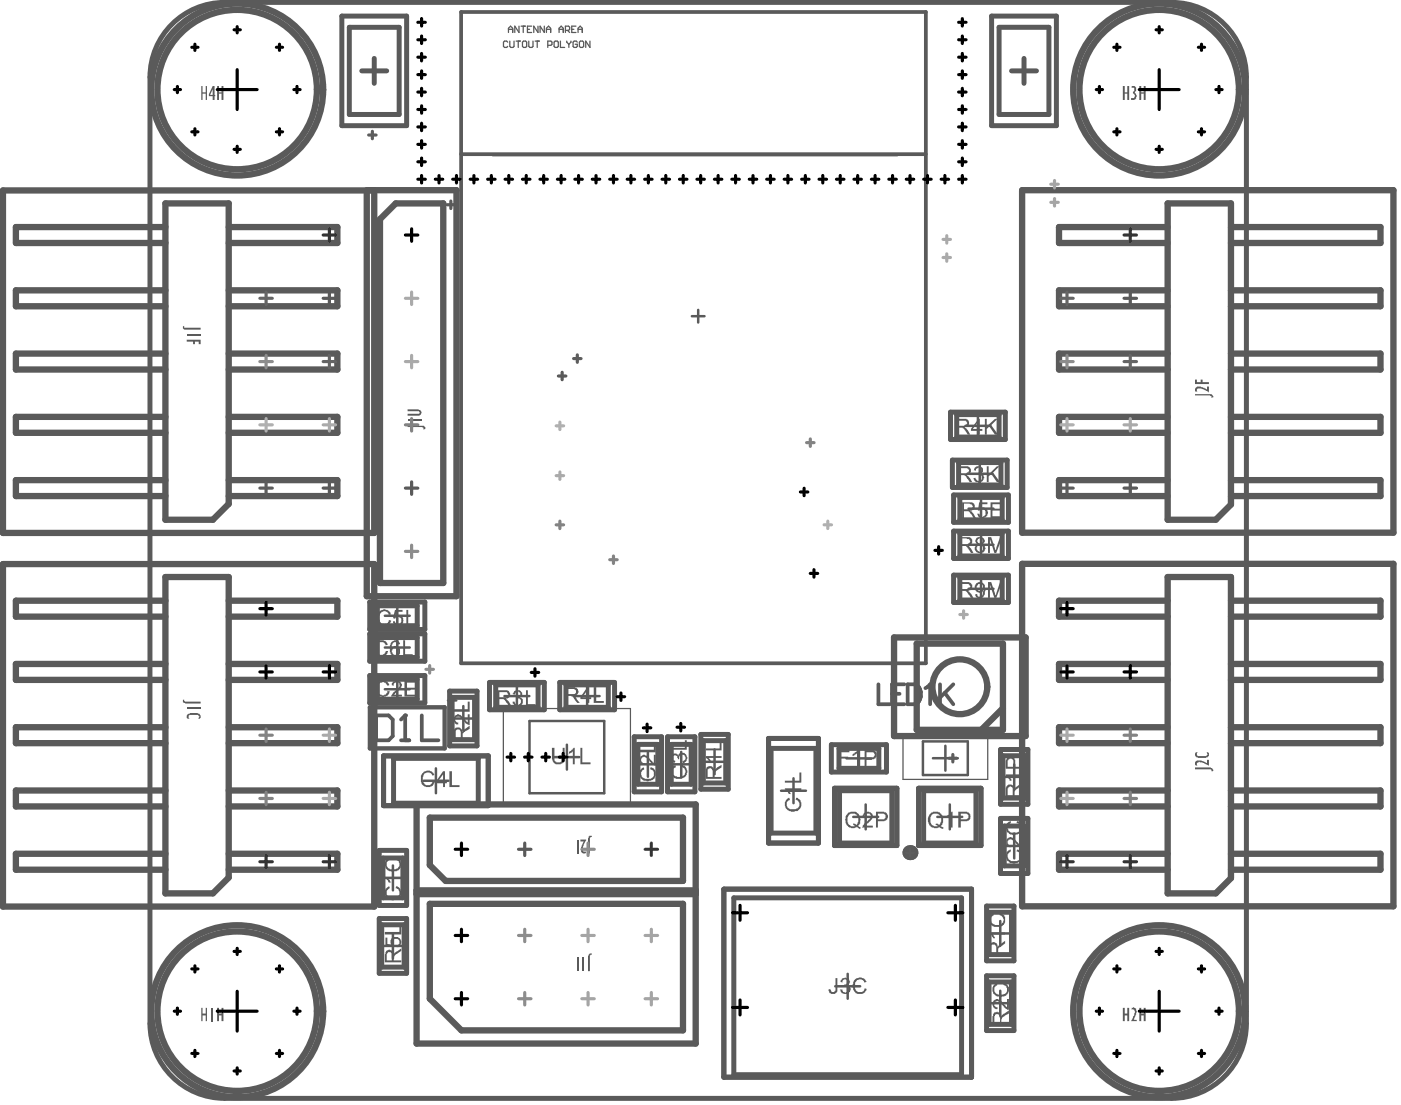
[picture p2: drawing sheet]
<svg xmlns="http://www.w3.org/2000/svg" width="93mm" height="74mm" viewBox="0 0 93 74" stroke-linecap="round" stroke-linejoin="round" font-family="sans-serif">
<g fill="none" stroke="#5a5a5a" stroke-width=".17">
<path d="M46.2 21.1h.8M46.6 20.7v.8M64.4 28.4h1.7M64.5 31.6h1.7M64.6 36.3h1.7M64.6 39.3h1.7M64.6 33.9h1.7M65.3 27.6v1.6M65.4 30.8v1.6M65.5 33.1v1.7M65.5 35.5v1.7M65.5 38.5v1.6"/>
<path d="M25.4 58.6h1.7M25.7 41.1h1.6M25.7 43.2h1.6M25.7 46h1.6M26.2 57.7v1.7M26.5 40.3v1.6M26.5 42.4v1.6M26.5 45.2v1.6M28.3 52.1h1.6M29.1 51.3v1.6M29.9 46.7h.5M30.1 47.9h1.6"/>
<path d="M30.2 46.5v.5M30.9 47.1v1.7M33.7 46.4h1.6M34.5 45.6v1.7M37 50.5h1.7M37.8 49.7v1.6M38.3 46.4h1.7M39.2 45.6v1.7M42.4 51h1.7M43.2 50.2v1.6M44.6 51h1.7M45.5 50.2v1.6"/>
<path d="M46.8 50.8h1.7M47.7 50v1.7M52.1 52.8h1.7M52.9 51.9v1.7M56.5 50.6h1.6M56.9 54.5h1.7M57.3 49.8v1.6M57.8 53.7v1.6M61.6 49.5h3v2.2h-3zM62.3 50.6h1.6M62.5 54.5h1.7M63.1 49.8v1.6"/>
<path d="M63.4 53.7v1.6M66.8 51.8h1.7M66.8 56.4h1.7M67.7 51v1.7M67.7 55.6v1.7M25.4 63.1h1.7M26.2 62.3v1.6M55.7 65.8h1.7M56.6 65v1.6M65.9 66.9h1.7M65.9 62.3h1.7M66.7 61.5v1.6"/>
<path d="M66.7 66.1v1.7"/>
</g>
<path d="M11.2 1.9a5 5 0 0 1 3.8-1.7h63.2a5 5 0 0 1 5 4.9v63.2a5 5 0 0 1-5 5h-63.2a5 5 0 0 1-5-5v-63.2a5 5 0 0 1 1.2-3.2zM22.8 1.1h4.3v7.3h-4.3zM24.1 4.7h1.7M25 3.9v1.7M66.2 1.1h4.3v7.3h-4.3zM67.5 4.7h1.7M68.3 3.9v1.7" fill="none" stroke="#5a5a5a" stroke-width=".33"/>
<g fill="none" stroke="#5a5a5a" stroke-width=".42">
<path d="M.2 12.7h24.8v22.9h-24.8zM24.5 12.7h6v27.1h-6zM68.2 12.7h24.8v22.8h-24.8zM.2 37.6h24.8v22.9h-24.8zM68.2 37.6h24.8v22.9h-24.8zM27.8 53.7h18.6v15.9h-18.6zM27.8 59.7h18.6M27.8 59.4h18.6"/>
<circle cx="15.8" cy="6" r="5.3"/>
<circle cx="15.8" cy="6" r="5.7"/>
<circle cx="77.4" cy="6" r="5.3"/>
<circle cx="77.4" cy="6" r="5.7"/>
<circle cx="15.8" cy="67.5" r="5.3"/>
<circle cx="15.8" cy="67.5" r="5.7"/>
<circle cx="77.4" cy="67.5" r="5.3"/>
<circle cx="77.4" cy="67.5" r="5.7"/>
</g>
<g fill="none" stroke="#5a5a5a" stroke-width=".08">
<path d="M32.9 10.4h27M33.9 2.8l-.1-.1-.2 .1v.3l.1 .1 .2-.1M33.9 2.2v-.3l.2-.2 .1 .2v.3M33.9 2h.3M34 2.7l.1 .5 .2-.1v-.4M34.4 2.7h.3M34.6 2.7v.5M34.6 1.7v.5l-.2-.5v.5M34.8 1.7h.3M34.9 1.7v.5M34.9 2.7l.2 .1v.4l-.2-.1zM35.2 2h.1"/>
<path d="M35.3 2.7l.1 .5 .2-.1v-.4M35.5 1.7h-.3v.5h.3M35.7 2.7h.3M35.8 2.7v.5M35.9 1.7v.5l-.3-.5v.5M36.3 1.7v.5l-.3-.5v.5M36.5 2h.2M36.5 2.2v-.3l.1-.2 .1 .2v.3M36.6 3h.2v-.2l-.2-.1v.5M37 2.8v-.1l.3 .1-.1 .4-.2-.1zM37.3 2.2v-.3l.1-.2 .2 .2v.3M37.3 2h.3"/>
<path d="M37.4 2.7v.5h.3M37.7 2h.2l.1-.2-.3-.1v.5M37.8 2.7l.2 .3M37.9 2l.1 .2M38 3v.2M38.1 2.7l-.1 .3M38.2 2h.1M38.4 1.7h-.2v.5h.2M38.5 2.8v-.1l-.3 .1 .1 .4 .2-.1v-.1h-.1M38.6 2h.3M38.6 2.2v-.3l.1-.2 .2 .2v.3M38.7 2.8v-.1l.2 .1v.4l-.2-.1z"/>
<path d="M39.4 2.7v.5l-.3-.5v.5M33.6 47.3h8.5v6.5h-8.5zM60.3 49.2h5.6v2.8h-5.6z"/>
</g>
<path d="M30.8 10.3h31M30.8 .8h31v43.5h-31zM25.1 47.7h.8l.3 .3v1.1l-.3 .3h-.8zM26.8 49.4h.5M27 47.7h.1M27 47.7v1.7M27 47.7l-.2 .3M28.1 47.7v1.7h1.2" fill="none" stroke="#5a5a5a" stroke-width=".25"/>
<path d="M24.7 47.2h5v2.7h-5z" fill="none" stroke="#5a5a5a" stroke-width=".29"/>
<circle cx="60.7" cy="56.9" r=".5" fill="#5a5a5a"/>
<g fill="none" stroke="#5a5a5a" stroke-width=".42">
<path d="M11 13.6h4.3v20l-1.1 1.1h-3.2zM11 19.4h-9.9v1h9.9M11 15.2h-9.9v1h9.9M15.3 15.2h7.2v1h-7.2M15.3 19.4h7.2v1h-7.2M25.4 14.6l1-1h3.2v25.3h-4.2zM77.9 13.6h4.2v20.1l-1 1h-3.2zM77.9 15.2h-7.2v1h7.2M77.9 19.4h-7.2v1h7.2M82.1 15.2h10v1h-10M82.1 19.4h10v1h-10M11 38.5h4.3v20.1l-1.1 1h-3.2z"/>
<path d="M11 32h-9.9v1.1h9.9M11 27.8h-9.9v1.1h9.9M11 23.6h-9.9v1.1h9.9M15.3 23.6h7.2v1.1h-7.2M15.3 27.8h7.2v1.1h-7.2M15.3 32h7.2v1.1h-7.2M77.9 38.5h4.2v20.1l-1 1h-3.2zM77.9 23.6h-7.2v1.1h7.2M77.9 27.8h-7.2v1.1h7.2M77.9 32h-7.2v1.1h7.2M82.1 23.6h10v1.1h-10M82.1 27.8h10v1.1h-10"/>
<path d="M82.1 32h10v1.1h-10M11 48.5h-9.9v1.1h9.9M11 40.1h-9.9v1h9.9M11 44.3h-9.9v1.1h9.9M11 57h-9.9v1h9.9M11 52.7h-9.9v1.1h9.9M15.3 48.5h7.2v1.1h-7.2M15.3 40.1h7.2v1h-7.2M15.3 44.3h7.2v1.1h-7.2M15.3 57h7.2v1h-7.2M15.3 52.7h7.2v1.1h-7.2M28.7 54.6h16.9v4.2h-15.9l-1-1.1z"/>
<path d="M61.2 42.9h5.7v5.8h-5.7zM66.9 47.3l-1.4 1.4M77.9 48.5h-7.2v1.1h7.2M77.9 40.1h-7.2v1h7.2M77.9 44.3h-7.2v1.1h7.2M77.9 57h-7.2v1h7.2M77.9 52.7h-7.2v1.1h7.2M82.1 40.1h10v1h-10M82.1 44.3h10v1.1h-10M82.1 48.5h10v1.1h-10M82.1 52.7h10v1.1h-10M82.1 57h10v1h-10"/>
<path d="M28.7 60.3h16.9v8.5h-14.8l-2.1-2.2z"/>
</g>
<g fill="#5a5a5a">
<path d="M79.7 51.2h1.1l.2 .2-.2 .1v-.2h-1.1z"/>
<path d="M79.8 50.8a.71 .71 0 0 1 .7 .1v-.2h.2v.4l-.2-.1a.65 .65 0 0 0-.6-.1v.2h-.1z"/>
<path d="M79.8 50.2h.1v.2h.6a.13 .13 0 0 0 .1-.1 .13 .13 0 0 0-.1-.1h.1a.32 .32 0 0 1-.1 .3 .32 .32 0 0 1-.3 .1 .29 .29 0 0 1-.4-.1 .29 .29 0 0 1 0-.3z"/>
</g>
<path d="M58.6 45.7v1.3h.8M59.5 46.3h.5M60.3 45.7h-.8v1.3h.8M60.6 45.7h.4a.71 .71 0 0 1 .5 .6 .71 .71 0 0 1-.5 .7h-.4zM61.8 45.9l.3-.2v1.3M62.7 45.7v1.3M63 46.2l.6 .8M63.6 45.7l-.9 .8" fill="none" stroke="#5a5a5a" stroke-width=".25"/>
<g fill="#5a5a5a">
<path d="M39.3 55.8h.2l-.1 .1v1h-.2z"/>
<path d="M38.7 56h.4v.1a.59 .59 0 0 0-.1 .7h.1a.19 .19 0 0 1-.3 .1 .19 .19 0 0 1 0-.2l.1-.6h-.2z"/>
<path d="M38.5 56h.1v.9h-.1z"/>
<path d="M27.2 28.4h1.1l.1 .2-.1 .1-.1-.2h-1z"/>
<path d="M27.2 28h.9v.1h-.9z"/>
<path d="M27.2 27.3h.7a.21 .21 0 0 1 .2 .2 .21 .21 0 0 1-.2 .2h-.7v-.1h.8v-.2h-.8z"/>
<path d="M12.2 21.8l.1-.1v.2h1.1v.1h-1.1z"/>
<path d="M12.5 22.3h.9v.1h-.9z"/>
<path d="M12.5 22.7h.9v.3h-.1v-.2h-.3v.2h-.1v-.2h-.4z"/>
<path d="M12.2 46.7l.1 .1h1.1v.1h-1h-.2z"/>
<path d="M12.5 47.2h.9v.1h-.9z"/>
<path d="M12.5 47.7l.3-.1a.42 .42 0 0 1 .6 .3l-.2 .1a.18 .18 0 0 0 0-.3 .18 .18 0 0 0-.2 0h-.2a.15 .15 0 0 0-.1 0 .15 .15 0 0 0-.1 .1v.2l-.1-.1z"/>
<path d="M13.4 5.7h.1v.5h.2v-.5h.1v1h-.1v-.5h-.2v.5h-.1z"/>
<path d="M14.5 5.7h.1v.5h.2v-.5h.1v1h-.1v-.5h-.2v.5h-.1z"/>
<path d="M74.9 5.7h.2v.5h.1v-.5h.1v1h-.1v-.5h-.1v.5h-.2z"/>
<path d="M75.5 5.7a.23 .23 0 0 1 .3 .2 .23 .23 0 0 1-.1 .3 .28 .28 0 0 1 .1 .3 .28 .28 0 0 1-.3 .2v-.2a.16 .16 0 0 0 .2 0 .16 .16 0 0 0-.1-.3l.1-.2a.12 .12 0 0 0 0-.1 .12 .12 0 0 0-.2 0z"/>
<path d="M76 5.7h.2v.5h.1v-.5h.1v1h-.1v-.5h-.1v.5h-.2z"/>
<path d="M74.9 67.2h.2v.4h.1v-.4h.1v.9h-.1v-.3h-.1v.3h-.2z"/>
<path d="M75.5 67.2h.1a.26 .26 0 0 1 .2 .2 .26 .26 0 0 1 0 .3l-.2 .4h.3h-.4a.59 .59 0 0 0 .1-.7h-.1z"/>
<path d="M76 67.2h.2v.4h.1v-.4h.1v.9h-.1v-.3h-.1v.3h-.2z"/>
<path d="M13.4 67.2h.1v.4h.2v-.4h.1v.9h-.1v-.3h-.2v.3h-.1z"/>
<path d="M14.1 67.2h.1v.9h-.1z"/>
<path d="M14.5 67.2h.1v.4h.2v-.4h.1v.9h-.1v-.3h-.2v.3h-.1z"/>
<path d="M39.3 63.7l.2-.1-.1 .1v1.1h-.2z"/>
<path d="M38.9 63.9h.1v.9h-.1z"/>
<path d="M38.5 63.9h.1v.9h-.1z"/>
<path d="M79.7 26.3h1.1l.2 .2-.2 .1v-.2h-1.1z"/>
<path d="M79.7 25.9a.57 .57 0 0 1 .8 .1v-.2h.2v.4l-.2-.1a.53 .53 0 0 0-.6-.1v.1h-.1z"/>
<path d="M79.7 25.3h.2v.2h.2v-.2h.1v.2h.5v.1h-1z"/>
<path d="M14.2 6l-.2 .3h.2zM14.2 5.7h.1v1h-.1v-.3h-.3z"/>
</g>
<circle cx="64" cy="45.8" r="1.83" fill="none" stroke="#5a5a5a" stroke-width=".42"/>
<g fill="none" stroke="#5a5a5a" stroke-width=".33">
<path d="M63.4 27.5h3.7v1.8h-3.7zM63.5 30.7h3.7v1.8h-3.7zM63.6 33h3.7v1.9h-3.7zM63.6 35.4h3.7v1.9h-3.7zM63.6 38.4h3.7v1.8h-3.7zM24.7 40.2h3.6v1.8h-3.6zM24.7 42.3h3.6v1.8h-3.6zM24.7 45.1h3.6v1.8h-3.6zM25.3 56.7h1.8v3.7h-1.8zM25.6 50.4h7v3.4h-7zM30 46.1h1.8v3.7h-1.8zM32.7 45.5h3.6v1.9h-3.6z"/>
<path d="M37.3 45.5h3.7v1.9h-3.7zM42.3 49.2h1.8v3.6h-1.8zM44.5 49.2h1.9v3.6h-1.9zM46.8 49h1.8v3.7h-1.8zM48.3 59.3h16.5v12.6h-16.5zM51.3 49.3h3.3v7h-3.3zM55.5 49.7h3.7v1.8h-3.7zM55.7 52.6h4.1v3.8h-4.1zM61.3 52.6h4.2v3.8h-4.2zM66.8 50h1.8v3.7h-1.8zM66.8 54.6h1.8v3.7h-1.8zM25.3 61.3h1.8v3.6h-1.8z"/>
<path d="M65.8 65.1h1.9v3.7h-1.9zM65.8 60.5h1.9v3.6h-1.9z"/>
</g>
<path d="M35.3 48.1h5v4.8h-5z" fill="none" stroke="#5a5a5a" stroke-width=".17"/>
<g fill="#5a5a5a">
<path d="M65.9 35.8h.2l.3 .9 .3-.9h.2v1.1h-.1v-.9l-.3 .9h-.1l-.3-.9v.9h-.2z"/>
<path d="M65.9 38.8h.2l.3 1 .3-1h.2v1.1h-.1v-.9l-.3 .9h-.1l-.3-.9v.9h-.2z"/>
<path d="M65.7 27.9h.1v.6l.6-.6h.2l-.5 .5 .5 .6h-.2l-.4-.5-.2 .1v.4h-.1z"/>
<path d="M65 31.2a.3 .3 0 0 1 .5 0 .3 .3 0 0 1 0 .4 .32 .32 0 0 1 .1 .5 .32 .32 0 0 1-.5 .1l-.1-.2 .1-.1a.22 .22 0 0 0 .2 .2 .22 .22 0 0 0 .2-.3 .22 .22 0 0 0-.3-.1l.1-.1a.18 .18 0 0 0 .2-.2 .18 .18 0 0 0-.2-.2 .18 .18 0 0 0-.2 .2h-.1z"/>
<path d="M65.8 31.1h.2v.6l.5-.6h.2l-.4 .4 .4 .7h-.2l-.4-.6-.1 .2v.4h-.2z"/>
<path d="M65.3 33.5h.6v.1h-.5v.3a.35 .35 0 0 1 .5 .3 .35 .35 0 0 1-.5 .3l-.2-.2h.1a.23 .23 0 0 0 .4 .1 .23 .23 0 0 0 0-.4h-.3l-.1 .1z"/>
<path d="M66.1 33.5h.8v.1h-.7v.3h.6v.2h-.6v.3h.7v.2h-.8z"/>
<path d="M36.8 49.9h.2v.6a.28 .28 0 0 0 .3 .4 .28 .28 0 0 0 .2-.4v-.6h.2v.6a.42 .42 0 0 1-.4 .5 .42 .42 0 0 1-.5-.5z"/>
<path d="M38 50.2l.3-.3v1.1h-.1v-.8l-.2 .1z"/>
<path d="M38.7 49.9h.2v1h.5v.1h-.7z"/>
<path d="M39.6 45.8h.2v1h.5v.1h-.7z"/>
<path d="M34.3 46.1a.3 .3 0 0 1 .5 0 .3 .3 0 0 1-.1 .5 .31 .31 0 0 1 .2 .4 .31 .31 0 0 1-.5 .1l-.2-.2v-.1h.1a.21 .21 0 0 0 .3 .2 .21 .21 0 0 0 .1-.3 .21 .21 0 0 0-.2-.1v-.1a.18 .18 0 0 0 .2-.1 .18 .18 0 0 0-.1-.3 .18 .18 0 0 0-.2 .2h-.2z"/>
<path d="M35.1 46.1h.1v.9h.5v.1h-.6z"/>
<path d="M25.2 40.9a.51 .51 0 0 1 .9 .1h-.2a.32 .32 0 0 0-.3-.2 .32 .32 0 0 0-.3 .3 .36 .36 0 0 0 .2 .5 .36 .36 0 0 0 .4-.1l.1-.1h.1a.5 .5 0 0 1-.7 .3 .5 .5 0 0 1-.2-.7z"/>
<path d="M26.4 40.7h.5v.1h-.5v.3a.34 .34 0 0 1 .5 .2 .34 .34 0 0 1-.4 .5l-.2-.1-.1-.2h.2a.24 .24 0 0 0 .2 .1 .24 .24 0 0 0 .2-.2 .24 .24 0 0 0-.2-.2l-.2 .1-.2-.1z"/>
<path d="M27.1 40.7h.1v.9h.5v.2h-.6z"/>
<path d="M25 42.9a.5 .5 0 0 1 .9 .1l-.2 .1a.34 .34 0 0 0-.4-.2 .34 .34 0 0 0-.2 .4 .34 .34 0 0 0 .3 .4 .34 .34 0 0 0 .4-.3h.1a.5 .5 0 0 1-.7 .4 .5 .5 0 0 1-.2-.8z"/>
<path d="M26.9 42.7h.1v1h.5v.1h-.6z"/>
<path d="M25.2 45.5h.1a.46 .46 0 0 1 .7 .2l-.2 .1a.35 .35 0 0 0-.4-.2 .35 .35 0 0 0-.2 .5 .32 .32 0 0 0 .3 .3 .32 .32 0 0 0 .3-.3h.2a.51 .51 0 0 1-.7 .3 .51 .51 0 0 1-.2-.7z"/>
<path d="M26.2 45.6a.34 .34 0 0 1 .5-.1 .34 .34 0 0 1-.1 .6l-.3 .3h.5v.1h-.7l.3-.5a.25 .25 0 0 0 .2-.2 .25 .25 0 0 0-.1-.2h-.1l-.1 .2-.2-.1z"/>
<path d="M27 45.4h.8v.2h-.6v.3h.5v.1h-.5v.4h.6v.1h-.8z"/>
<path d="M47.1 50.4h1v.2h-.8l.2 .2-.2 .1-.2-.3z"/>
<path d="M47.1 49.9h.9v-.5h.1v.7h-1z"/>
<path d="M52.5 53.3l.2-.1v.2a.36 .36 0 0 0-.2 .5 .36 .36 0 0 0 .5 .1 .32 .32 0 0 0 .3-.3 .32 .32 0 0 0-.2-.3v-.2a.48 .48 0 0 1 .3 .7 .48 .48 0 0 1-.6 .2 .47 .47 0 0 1-.4-.3 .47 .47 0 0 1 .1-.5z"/>
<path d="M52.4 52.6h1.1v.1h-.9l.2 .3h-.2z"/>
<path d="M52.4 52.1h.9v-.6h.2v.7h-1.1z"/>
<path d="M57.6 54.3a.36 .36 0 0 1 .6 0 .36 .36 0 0 1-.2 .5l-.3 .3h.5v.1h-.7l.2-.3a.45 .45 0 0 0 .3-.6h-.3v.2h-.1z"/>
<path d="M63.2 54.4l.4-.2v1h-.2v-.8l-.2 .1z"/>
<path d="M25.7 62.6h.1v.4h.3a.34 .34 0 0 1 .2-.5 .34 .34 0 0 1 .4 .3 .34 .34 0 0 1-.2 .4v-.1a.23 .23 0 0 0 .1-.3 .23 .23 0 0 0-.3-.2 .23 .23 0 0 0-.1 .4l.1 .2-.6-.1z"/>
<path d="M25.7 62.2h1v-.5h.1v.7h-1.1z"/>
<path d="M30.3 47.8a.44 .44 0 0 1 .7 .2l.2 .2v-.5h.1v.7a.44 .44 0 0 1-.4-.4l-.2-.1a.2 .2 0 0 0-.3 0 .2 .2 0 0 0 .2 .3v.1a.36 .36 0 0 1-.3-.5z"/>
<path d="M30.3 47.3h.9v-.5h.1v.7h-1z"/>
<path d="M66.3 66.7h.1a.52 .52 0 0 1 .6 .3l.2 .2v-.5h.1v.7l-.3-.2a.62 .62 0 0 0-.6-.4v.3l.2 .1v.1a.35 .35 0 0 1-.4-.2 .35 .35 0 0 1 .1-.4z"/>
<path d="M66.3 65.7l.2-.1 .1 .1a.36 .36 0 0 0-.2 .6 .36 .36 0 0 0 .6 0 .3 .3 0 0 0 .2-.3 .3 .3 0 0 0-.3-.3l.1-.1a.48 .48 0 0 1 .3 .6 .48 .48 0 0 1-.7 .3 .48 .48 0 0 1-.3-.8z"/>
<path d="M67.1 51.7h1.1v.1h-.8l.1 .2v.1h-.1z"/>
<path d="M66 62.2h1.1v.2h-.9l.2 .2h-.1z"/>
<path d="M66.1 61.1l.1-.1h.1v.1a.35 .35 0 0 0-.2 .4 .35 .35 0 0 0 .5 .2 .34 .34 0 0 0 .4-.3 .34 .34 0 0 0-.3-.4v-.1a.51 .51 0 0 1 .3 .7 .51 .51 0 0 1-.7 .2 .49 .49 0 0 1-.2-.7z"/>
<path d="M55.8 65.3h.1v.7a.3 .3 0 0 1-.3 .3 .3 .3 0 0 1-.3-.3h.1a.17 .17 0 0 0 .2 .2 .17 .17 0 0 0 .2-.2z"/>
<path d="M56.2 65.3a.3 .3 0 0 1 .4 0 .3 .3 0 0 1 0 .4 .32 .32 0 0 1 0 .6 .32 .32 0 0 1-.5-.2l.1-.1a.24 .24 0 0 0 .2 .2 .24 .24 0 0 0 .2-.2 .24 .24 0 0 0-.2-.2h-.1v-.1a.16 .16 0 0 0 .2-.2 .16 .16 0 0 0-.1-.1 .16 .16 0 0 0-.2 .2l-.1-.1z"/>
<path d="M57 65.4a.46 .46 0 0 1 .8 .1l-.1 .1a.36 .36 0 0 0-.5-.2 .36 .36 0 0 0-.1 .5 .32 .32 0 0 0 .3 .3 .32 .32 0 0 0 .3-.3l.1 .1a.48 .48 0 0 1-.6 .3 .48 .48 0 0 1-.3-.7z"/>
<path d="M56 50.1h.7v.1h-.6v.3h.5v.1h-.5v.5h-.1z"/>
<path d="M56.9 50.3l.4-.3v1.1h-.1v-.8l-.3 .1z"/>
<path d="M28.2 51.6a.46 .46 0 0 1 .8 .1l-.2 .1a.36 .36 0 0 0-.4-.2 .36 .36 0 0 0-.2 .5 .35 .35 0 0 0 .3 .3 .35 .35 0 0 0 .4-.3l.1 .1a.49 .49 0 0 1-.6 .3 .49 .49 0 0 1-.3-.7z"/>
<path d="M30 51.5h.2v.9h.5v.1h-.7z"/>
<path d="M44.8 51.2l.3-.2v.2h-.1a.39 .39 0 0 0 0 .6 .39 .39 0 0 0 .6 0 .31 .31 0 0 0 .1-.4 .31 .31 0 0 0-.3-.2l.1-.2a.5 .5 0 0 1 .3 .8 .5 .5 0 0 1-.8 .1 .49 .49 0 0 1-.2-.7z"/>
<path d="M44.8 50.4l.3-.1 .1 .1a.35 .35 0 0 1 .6 0 .35 .35 0 0 1-.2 .5l-.1-.1a.22 .22 0 0 0 .2-.3 .22 .22 0 0 0-.2-.1 .22 .22 0 0 0-.2 .3h-.1a.19 .19 0 0 0-.1-.3 .19 .19 0 0 0-.2 .2 .19 .19 0 0 0 .2 .2l-.1 .1a.35 .35 0 0 1-.2-.5z"/>
<path d="M44.8 49.9h.9v-.5h.1v.6h-1z"/>
<path d="M42.7 51.3l.2-.1 .1 .1a.36 .36 0 0 0-.1 .5 .36 .36 0 0 0 .4 .2 .32 .32 0 0 0 .3-.3 .32 .32 0 0 0-.2-.4v-.1a.47 .47 0 0 1 .3 .6 .47 .47 0 0 1-.6 .3 .48 .48 0 0 1-.4-.8z"/>
<path d="M42.7 50.4a.61 .61 0 0 1 .8 .5h.1v-.5h.2v.7l-.3-.2a.61 .61 0 0 0-.6-.4l-.1 .3 .2 .1v.1a.37 .37 0 0 1-.3-.6z"/>
<path d="M42.7 50h.9v-.5h.2v.7h-1.1z"/>
<path d="M67.2 56.8l.2-.1v.1a.36 .36 0 0 0-.1 .5 .36 .36 0 0 0 .5 .2 .32 .32 0 0 0 .3-.3 .32 .32 0 0 0-.3-.4l.1-.1a.48 .48 0 0 1 .3 .6 .48 .48 0 0 1-.7 .3 .49 .49 0 0 1-.3-.8z"/>
<path d="M67.2 56a.43 .43 0 0 1 .7 .2l.2 .2v-.5h.1v.7h-.1l-.2-.2a.47 .47 0 0 0-.5-.4l-.2 .1v.2l.1 .1h.1v.1a.33 .33 0 0 1-.3-.2 .33 .33 0 0 1 .1-.3z"/>
<path d="M67.2 54.9l.2-.1v.1a.36 .36 0 0 0-.1 .5 .36 .36 0 0 0 .5 .2 .32 .32 0 0 0 .3-.3 .32 .32 0 0 0-.3-.4l.1-.1a.48 .48 0 0 1 .3 .6 .48 .48 0 0 1-.6 .3 .51 .51 0 0 1-.4-.8z"/>
<path d="M25.8 59.3l.1-.2 .1 .2a.37 .37 0 0 0-.1 .5 .37 .37 0 0 0 .5 .1 .32 .32 0 0 0 .3-.3 .32 .32 0 0 0-.3-.3v-.2a.48 .48 0 0 1 .3 .7 .48 .48 0 0 1-.6 .2 .5 .5 0 0 1-.3-.7z"/>
<path d="M25.7 58.5h1.1v.1h-.9l.2 .3h-.2z"/>
<path d="M25.8 57.4l.1-.2 .1 .2a.37 .37 0 0 0-.1 .5 .37 .37 0 0 0 .5 .1 .32 .32 0 0 0 .3-.3 .32 .32 0 0 0-.3-.3v-.2a.48 .48 0 0 1 .3 .7 .48 .48 0 0 1-.6 .2 .5 .5 0 0 1-.3-.7z"/>
<path d="M64.2 35.9v.4h.3a.2 .2 0 0 0 .2-.2 .2 .2 0 0 0-.2-.2zM64 35.8h.5a.3 .3 0 0 1 .4 .3 .3 .3 0 0 1-.3 .3l.1 .1 .3 .4h-.2l-.3-.5h-.3v.5h-.2z"/>
<path d="M65.2 36.1a.2 .2 0 0 0 .4 0 .2 .2 0 0 0-.4 0zM65.2 36.6a.21 .21 0 0 0 .4 0 .21 .21 0 0 0-.4 0zM65.2 35.9a.31 .31 0 0 1 .4-.1 .31 .31 0 0 1 .1 .4l-.2 .1a.33 .33 0 0 1 .2 .5 .33 .33 0 0 1-.5 0 .33 .33 0 0 1 0-.5h.1l-.2-.1z"/>
<path d="M64.2 39v.3h.3a.18 .18 0 0 0 .3-.2 .18 .18 0 0 0-.3-.1zM64 38.8h.5a.3 .3 0 0 1 .4 .3 .3 .3 0 0 1-.3 .3l.4 .5h-.2l-.3-.5h-.3v.5h-.2z"/>
<path d="M65.2 39.2a.22 .22 0 0 0 .4 0 .22 .22 0 0 0-.4 0zM65.1 38.9a.43 .43 0 0 1 .6 .1 .43 .43 0 0 1 0 .5 .34 .34 0 0 1-.2 .4 .34 .34 0 0 1-.4-.2v-.1h.1a.2 .2 0 0 0 .3 .2 .2 .2 0 0 0 .1-.3v-.1a.35 .35 0 0 1-.5 0 .35 .35 0 0 1 0-.5z"/>
<path d="M63.9 28.1v.3h.4a.18 .18 0 0 0 .2-.2 .18 .18 0 0 0-.2-.1zM63.8 27.9h.5a.3 .3 0 0 1 .4 .3 .3 .3 0 0 1-.3 .3l.1 .1 .2 .4h-.1l-.4-.5h-.3v.5h-.1z"/>
<path d="M65.3 28.2l-.4 .4h.4zM65.3 27.9h.1v.7h.1v.1h-.1v.3h-.1v-.3h-.5v-.1z"/>
<path d="M64.1 31.2v.4h.3a.18 .18 0 0 0 .3-.2 .18 .18 0 0 0-.3-.2zM63.9 31.1h.6a.3 .3 0 0 1 .3 .3 .3 .3 0 0 1-.3 .3l.4 .5h-.2l-.3-.5h-.3v.5h-.2z"/>
<path d="M64.3 33.6v.4h.4a.2 .2 0 0 0 .2-.2 .2 .2 0 0 0-.2-.2zM64.2 33.5h.5a.3 .3 0 0 1 .3 .3 .3 .3 0 0 1-.3 .3l.2 .1 .2 .4h-.1l-.4-.5h-.3v.5h-.1z"/>
<path d="M37.9 46v.3h.4a.17 .17 0 0 0 .1-.2 .17 .17 0 0 0-.2-.1zM37.8 45.8h.4a.3 .3 0 0 1 .4 .3 .3 .3 0 0 1-.3 .3l.4 .5h-.2l-.4-.5h-.2v.5h-.1z"/>
<path d="M39.2 46.1l-.3 .4h.3zM39.2 45.8h.1v.7h.1v.1h-.1v.3h-.1v-.3h-.5v-.1z"/>
<path d="M33.3 46.2v.3h.4a.18 .18 0 0 0 .2-.1 .18 .18 0 0 0-.2-.2zM33.2 46.1h.5a.3 .3 0 0 1 .3 .2 .3 .3 0 0 1-.3 .3l.4 .5h-.1l-.4-.5h-.3v.5h-.1z"/>
<path d="M26.1 42.8l.4-.1 .2 .2-.1 .1a.24 .24 0 0 0-.4-.1 .24 .24 0 0 0-.1 .3 .34 .34 0 0 1 .6 .1 .34 .34 0 0 1-.2 .5 .34 .34 0 0 1-.4-.3l-.1-.4zM26.2 43.4a.22 .22 0 0 0 .4 0 .22 .22 0 0 0-.4 0z"/>
<path d="M47.2 51.3v.5h.4l-.1-.5-.1-.1zM47.1 51.2a.32 .32 0 0 1 .4-.1 .32 .32 0 0 1 .2 .3l.4-.4v.2l-.4 .3v.3h.4v.2h-1z"/>
<path d="M56.7 54.3l-.1 .1a.41 .41 0 0 0 0 .5 .41 .41 0 0 0 .5 .2l-.2-.1v-.1l.2 .1a.4 .4 0 0 0 .1-.5 .4 .4 0 0 0-.5-.2zM56.5 54.4a.51 .51 0 0 1 .7-.2 .51 .51 0 0 1 .2 .7l-.1 .2 .1 .1v.1l-.2-.1a.56 .56 0 0 1-.7-.1 .56 .56 0 0 1 0-.7z"/>
<path d="M58.6 54.3v.4h.3a.19 .19 0 0 0 .2-.2 .19 .19 0 0 0-.2-.2zM58.5 54.2h.4a.33 .33 0 0 1 .4 .3 .33 .33 0 0 1-.5 .3h-.2v.4h-.1z"/>
<path d="M62.2 54.3a.44 .44 0 0 0-.1 .6 .44 .44 0 0 0 .5 .2l-.2-.1 .1-.1a.19 .19 0 0 0 .2 .1 .19 .19 0 0 0 .1-.2 .4 .4 0 0 0-.2-.5 .4 .4 0 0 0-.4 0zM62 54.3a.54 .54 0 0 1 .8 0 .54 .54 0 0 1 0 .8l.2 .1-.2 .1a.16 .16 0 0 0-.1-.1 .16 .16 0 0 0-.1 .1 .57 .57 0 0 1-.6-.3 .57 .57 0 0 1 0-.7z"/>
<path d="M64.1 54.3v.4h.3a.19 .19 0 0 0 .2-.2 .19 .19 0 0 0-.2-.2zM63.9 54.2h.5a.33 .33 0 0 1 .4 .3 .33 .33 0 0 1-.4 .3h-.3v.4h-.2z"/>
<path d="M25.8 63.6v.5h.3v-.3a.18 .18 0 0 0 0-.2 .18 .18 0 0 0-.3 0zM25.8 63.4a.31 .31 0 0 1 .3 0 .31 .31 0 0 1 .2 .3l.5-.4v.1l-.5 .4v.3h.5v.1h-1.1v-.5z"/>
<path d="M30.4 48.8v.4h.3v-.5h-.2zM30.3 48.7a.32 .32 0 0 1 .3-.2 .32 .32 0 0 1 .3 .3l.1-.2 .3-.2v.2l-.4 .3v.3h.4v.2h-1z"/>
<path d="M66.4 67.7v.5h.3v-.3a.17 .17 0 0 0-.1-.2 .17 .17 0 0 0-.2 0zM66.4 67.5a.33 .33 0 0 1 .4 .3l.1-.1 .4-.3v.2l-.5 .4v.2h.5v.2h-1.1v-.6z"/>
<path d="M67.3 52.6l-.1 .5h.4v-.5l-.2-.1zM67.2 52.5a.3 .3 0 0 1 .3-.2 .3 .3 0 0 1 .2 .3l.5-.3v.1l-.5 .4v.3h.5v.1h-1.1z"/>
<path d="M67.2 50.7v.5h.4v-.5h-.1a.14 .14 0 0 0-.1-.1 .14 .14 0 0 0-.1 .1zM67.2 50.6a.32 .32 0 0 1 .4-.1 .32 .32 0 0 1 .1 .4v.3h.5v.1h-1.1v-.6z"/>
<path d="M66.1 63.1v.5h.4l-.1-.5zM66 63a.31 .31 0 0 1 .4-.1 .31 .31 0 0 1 .2 .3l.5-.4v.1l-.5 .4v.3h.5v.1h-1.1z"/>
<path d="M57.8 50.2v.4h.3a.19 .19 0 0 0 .3-.2 .19 .19 0 0 0-.2-.2zM57.7 50.1h.4a.32 .32 0 0 1 .4 .3 .32 .32 0 0 1-.4 .3h-.3v.4h-.1z"/>
<path d="M29.6 51.7l-.4 .4h.4zM29.6 51.5h.1v.6h.1v.2h-.1v.2h-.1v-.2h-.5v-.2z"/>
</g>
<g fill="none" stroke="#5a5a5a" stroke-width=".08">
<path d="M63.4 27.5h3.7v1.8h-3.7zM63.5 30.7h3.7v1.8h-3.7zM63.6 33h3.7v1.9h-3.7zM63.6 35.4h3.7v1.9h-3.7zM63.6 38.4h3.7v1.8h-3.7zM24.7 40.2h3.6v1.8h-3.6zM24.7 42.3h3.6v1.8h-3.6zM24.7 45.1h3.6v1.8h-3.6zM25.3 56.7h1.8v3.7h-1.8zM30 46.1h1.8v3.7h-1.8zM32.7 45.5h3.6v1.9h-3.6zM37.3 45.5h3.7v1.9h-3.7z"/>
<path d="M42.3 49.2h1.8v3.6h-1.8zM44.5 49.2h1.9v3.6h-1.9zM46.8 49h1.8v3.7h-1.8zM55.5 49.7h3.7v1.8h-3.7zM66.8 50h1.8v3.7h-1.8zM66.8 54.6h1.8v3.7h-1.8zM25.3 61.3h1.8v3.6h-1.8zM65.8 65.1h1.9v3.7h-1.9zM65.8 60.5h1.9v3.6h-1.9z"/>
</g>
<path d="M59.7 42.5h8.7v6.6h-8.7z" fill="none" stroke="#5a5a5a" stroke-width=".42"/>
<g fill="none" stroke="#5a5a5a" stroke-width=".33">
<path d="M23.3 1.8h3.3v5.8h-3.3zM66.7 1.8h3.3v5.8h-3.3zM63.8 27.7h2.9v1.5h-2.9zM64 30.9h2.8v1.5h-2.8zM64 33.2h2.9v1.5h-2.9zM64 35.6h2.9v1.5h-2.9zM64 38.5h2.9v1.5h-2.9zM25.2 40.4h2.6v1.4h-2.6zM25.2 42.5h2.6v1.4h-2.6zM25.2 45.3h2.6v1.4h-2.6zM25.6 57.2h1.3v2.7h-1.3zM25.6 50.4h7v3.4h-7z"/>
<path d="M26.3 50.6h5.6v3h-5.6zM30.2 46.5h1.5v2.9h-1.5zM33.1 45.7h2.8v1.5h-2.8zM37.8 45.7h2.8v1.5h-2.8zM42.6 49.7h1.3v2.6h-1.3zM44.8 49.7h1.3v2.6h-1.3zM46.9 49.4h1.5v2.8h-1.5zM48.3 59.3h16.5v12.6h-16.5zM49 59.9h15.2v11.8h-15.2zM51.3 49.3h3.3v7h-3.3zM51.5 49.9h2.9v5.7h-2.9zM55.7 52.6h4.1v3.8h-4.1z"/>
<path d="M56 49.9h2.6v1.4h-2.6zM56 52.8h3.5v3.5h-3.5zM61.3 52.6h4.2v3.8h-4.2zM61.6 52.8h3.5v3.5h-3.5zM66.9 50.4h1.5v2.9h-1.5zM67 55.1h1.3v2.7h-1.3zM25.5 61.7h1.5v2.8h-1.5zM66 65.5h1.5v2.8h-1.5zM66 60.9h1.5v2.8h-1.5z"/>
</g>
<path d="M21.6 19.9h.8M22 19.5v.8M29.8 13.7h.5M30.1 13.4v.5M75 19.9h.8M75.4 19.5v.8M27.1 32.6h.8M27.5 32.2v.8M37.3 25.1h.5M37.5 24.8v.5M34.6 56.7h.8M35 56.3v.8" fill="none" stroke="#545454" stroke-width=".21"/>
<path d="M70.1 13.5h.5M70.1 12.3h.5M70.4 12v.5M70.4 13.3v.4M38.8 66.6h.9M38.8 62.4h.9M39.2 62v.8M39.2 66.2v.9M43 66.6h.9M43 62.4h.9M43.5 62v.8M43.5 66.2v.9" fill="none" stroke="#a3a3a3" stroke-width=".21"/>
<g fill="none" stroke="#000" stroke-width=".21">
<path d="M11.6 6h.4M11.8 5.8v.4M12.8 3.2h.4M12.8 8.8h.4M13 2.9v.5M13 8.6v.4M14.5 6h2.7M15.6 10h.4M15.6 2h.4M15.8 1.8v.4M15.8 4.6v2.7M15.8 9.8v.4"/>
<path d="M18.4 3.2h.5M18.4 8.8h.5M18.6 2.9v.5M18.6 8.6v.4M19.6 6h.4M19.8 5.8v.4M27.1 15.7h.8M27.5 15.3v.8M27.9 12h.5M27.9 10.8h.5M27.9 9.6h.5M27.9 8.5h.5"/>
<path d="M27.9 7.3h.5M27.9 6.1h.5M27.9 5h.5M27.9 3.8h.5M27.9 2.7h.5M27.9 1.5h.5M28.1 1.2v.5M28.1 2.4v.5M28.1 3.6v.5M28.1 4.7v.5M28.1 5.9v.5M28.1 7.1v.5"/>
<path d="M28.1 8.2v.5M28.1 9.4v.5M28.1 10.5v.5M28.1 11.7v.5M29 12h.5M29.3 11.7v.5M30.2 12h.5M30.5 11.7v.5M31.4 12h.5M31.6 11.7v.5M32.5 12h.5M32.8 11.7v.5"/>
<path d="M33.7 12h.5M34 11.7v.5M34.9 12h.5M35.1 11.7v.5M36 12h.5M36.3 11.7v.5M37.2 12h.5M37.4 11.7v.5M38.4 12h.5M38.6 11.7v.5M39.5 12h.5M39.8 11.7v.5"/>
<path d="M40.7 12h.5M40.9 11.7v.5M41.8 12h.5M42.1 11.7v.5M43 12h.5M43.3 11.7v.5M44.2 12h.5M44.4 11.7v.5M45.3 12h.5M45.6 11.7v.5M46.5 12h.5M46.8 11.7v.5"/>
<path d="M47.7 12h.5M47.9 11.7v.5M48.8 12h.5M49.1 11.7v.5M50 12h.5M50.2 11.7v.5M51.2 12h.5M51.4 11.7v.5M52.3 12h.5M52.6 11.7v.5M53.5 12h.5M53.7 11.7v.5"/>
<path d="M54.7 12h.5M54.9 11.7v.5M55.8 12h.5M56.1 11.7v.5M57 12h.5M57.2 11.7v.5M58.1 12h.5M58.4 11.7v.5M59.3 12h.5M59.6 11.7v.5M60.5 12h.5M60.7 11.7v.5"/>
<path d="M61.6 12h.5M61.9 11.7v.5M62.8 12h.5M63.1 11.7v.5M64 12h.5M64 10.8h.5M64 9.6h.5M64 8.5h.5M64 7.3h.5M64 6.1h.5M64 5h.5M64 3.8h.5"/>
<path d="M64 2.7h.5M64 1.5h.5M64.2 1.2v.5M64.2 2.4v.5M64.2 3.6v.5M64.2 4.7v.5M64.2 5.9v.5M64.2 7.1v.5M64.2 8.2v.5M64.2 9.4v.5M64.2 10.5v.5M64.2 11.7v.5"/>
<path d="M73.2 6h.4M73.4 5.8v.4M74.3 3.2h.4M74.3 8.8h.4M74.5 2.9v.5M74.5 8.6v.4M76 6h2.7M77.1 10h.5M77.1 2h.5M77.4 1.8v.4M77.4 4.6v2.7M77.4 9.8v.4"/>
<path d="M80 3.2h.4M80 8.8h.4M80.2 2.9v.5M80.2 8.6v.4M81.1 6h.4M81.3 5.8v.4M53.4 32.8h.5M53.7 32.6v.5M54.1 38.3h.5M54.3 38v.5M62.4 36.7h.5M62.6 36.5v.5"/>
<path d="M17.3 44.8h.9M17.3 40.6h.9M17.8 40.2v.8M17.8 44.4v.9M21.6 44.8h.8M22 44.4v.9M30.4 56.7h.8M30.8 56.3v.8M33.8 50.5h.5M34.1 50.3v.5M35 50.5h.5M35.3 50.3v.5"/>
<path d="M35.4 44.9h.5M35.7 44.6v.5M36.2 50.5h.5M36.4 50.3v.5M37.3 50.5h.5M37.6 50.3v.5M41.2 46.5h.5M41.4 46.2v.5M42.9 48.6h.5M43.2 48.3v.5M45.2 48.5h.5M45.4 48.3v.5"/>
<path d="M70.8 44.8h.8M70.8 40.6h.8M71.2 40.2v.8M71.2 44.4v.9M75 44.8h.8M75.4 44.4v.9M11.6 67.5h.4M11.8 67.3v.4M12.8 70.3h.4M12.8 64.7h.4M13 64.4v.5M13 70.1v.4"/>
<path d="M14.5 67.5h2.7M15.6 71.5h.4M15.6 63.5h.4M15.8 63.3v.4M15.8 66.1v2.7M15.8 71.3v.4M18.4 70.3h.5M18.4 64.7h.5M18.6 64.4v.5M18.6 70.1v.4M19.6 67.5h.4M19.8 67.3v.4"/>
<path d="M30.4 62.4h.8M30.4 66.6h.8M30.8 62v.8M30.8 66.2v.9M48.9 67.2h1M48.9 60.9h1M49.4 60.4v1M49.4 66.7v1M63.3 67.2h.9M63.3 60.9h.9M63.7 60.4v1M63.7 66.7v1"/>
<path d="M73.2 67.5h.4M73.4 67.3v.4M74.3 70.3h.4M74.3 64.7h.4M74.5 64.4v.5M74.5 70.1v.4M76 67.5h2.7M77.1 71.5h.5M77.1 63.5h.5M77.4 63.3v.4M77.4 66.1v2.7M77.4 71.3v.4"/>
<path d="M80 70.3h.4M80 64.7h.4M80.2 64.4v.5M80.2 70.1v.4M81.1 67.5h.4M81.3 67.3v.4"/>
</g>
<g fill="none" stroke="#828282" stroke-width=".21">
<path d="M27.1 28.3h.8M27.5 27.9v.9M37.1 35h.5M37.4 34.8v.5M40.7 37.3h.5M40.9 37.1v.5M53.8 29.5h.5M54.1 29.3v.5M17.3 53.3h.9M17.3 49.1h.9M17.8 48.6v.9M17.8 52.9v.8"/>
<path d="M75 53.3h.8M75 49.1h.8M75.4 48.6v.9M75.4 52.9v.8"/>
</g>
<g fill="none" stroke="#8b8b8b" stroke-width=".21">
<path d="M17.3 24.1h.9M17.8 23.7v.8M27.1 36.8h.8M27.5 36.4v.8M70.8 24.1h.8M71.2 23.7v.8M28.4 44.7h.5M28.7 44.4v.5M38.8 56.7h.9M39.2 56.3v.8M34.6 66.6h.8M34.6 62.4h.8"/>
<path d="M35 62v.8M35 66.2v.9"/>
</g>
<path d="M17.3 28.3h.9M17.8 27.9v.9M37.1 28.4h.5M37.4 28.2v.5M55 35h.5M55.2 34.8v.5M70.8 28.3h.8M71.2 27.9v.9" fill="none" stroke="#b0b0b0" stroke-width=".21"/>
<path d="M24.6 9h.5M24.8 8.8v.5M17.3 32.6h.9M17.8 32.2v.8M38.3 23.9h.5M38.5 23.7v.5M70.8 32.6h.8M71.2 32.2v.8M60.5 56.9h.5M60.7 56.6v.5M63.3 50.6h.5M63.6 50.3v.5" fill="none" stroke="#5c5c5c" stroke-width=".21"/>
<g fill="none" stroke="#ababab" stroke-width=".21">
<path d="M27.1 19.9h.8M27.5 19.5v.8M62.9 17.2h.5M62.9 16h.5M63.2 15.7v.5M63.2 16.9v.5M21.6 28.3h.8M22 27.9v.9M27.1 24.1h.8M27.5 23.7v.8M37.1 31.7h.5M37.4 31.5v.5"/>
<path d="M75 28.3h.8M75.4 27.9v.9M21.6 49.1h.8M21.6 53.3h.8M22 48.6v.9M22 52.9v.8M64 41h.5M64.3 40.8v.5M70.8 49.1h.8M70.8 53.3h.8M71.2 48.6v.9M71.2 52.9v.8"/>
</g>
<path d="M43 56.7h.9M43.5 56.3v.8" fill="none" stroke="#434343" stroke-width=".21"/>
<path d="M17.3 19.9h.9M17.8 19.5v.8M70.8 19.9h.8M71.2 19.5v.8M21.6 24.1h.8M22 23.7v.8M75 24.1h.8M75.4 23.7v.8" fill="none" stroke="#666" stroke-width=".21"/>
<path d="M21.6 32.6h.8M22 32.2v.8M75 32.6h.8M75.4 32.2v.8" fill="none" stroke="#4f4f4f" stroke-width=".21"/>
<path d="M21.6 15.7h.8M22 15.3v.8M75 15.7h.8M75.4 15.3v.8M17.3 57.5h.9M17.8 57.1v.8M21.6 57.5h.8M22 57.1v.8M70.8 57.5h.8M71.2 57.1v.8M75 57.5h.8M75.4 57.1v.8" fill="none" stroke="#323232" stroke-width=".21"/>
</svg>
